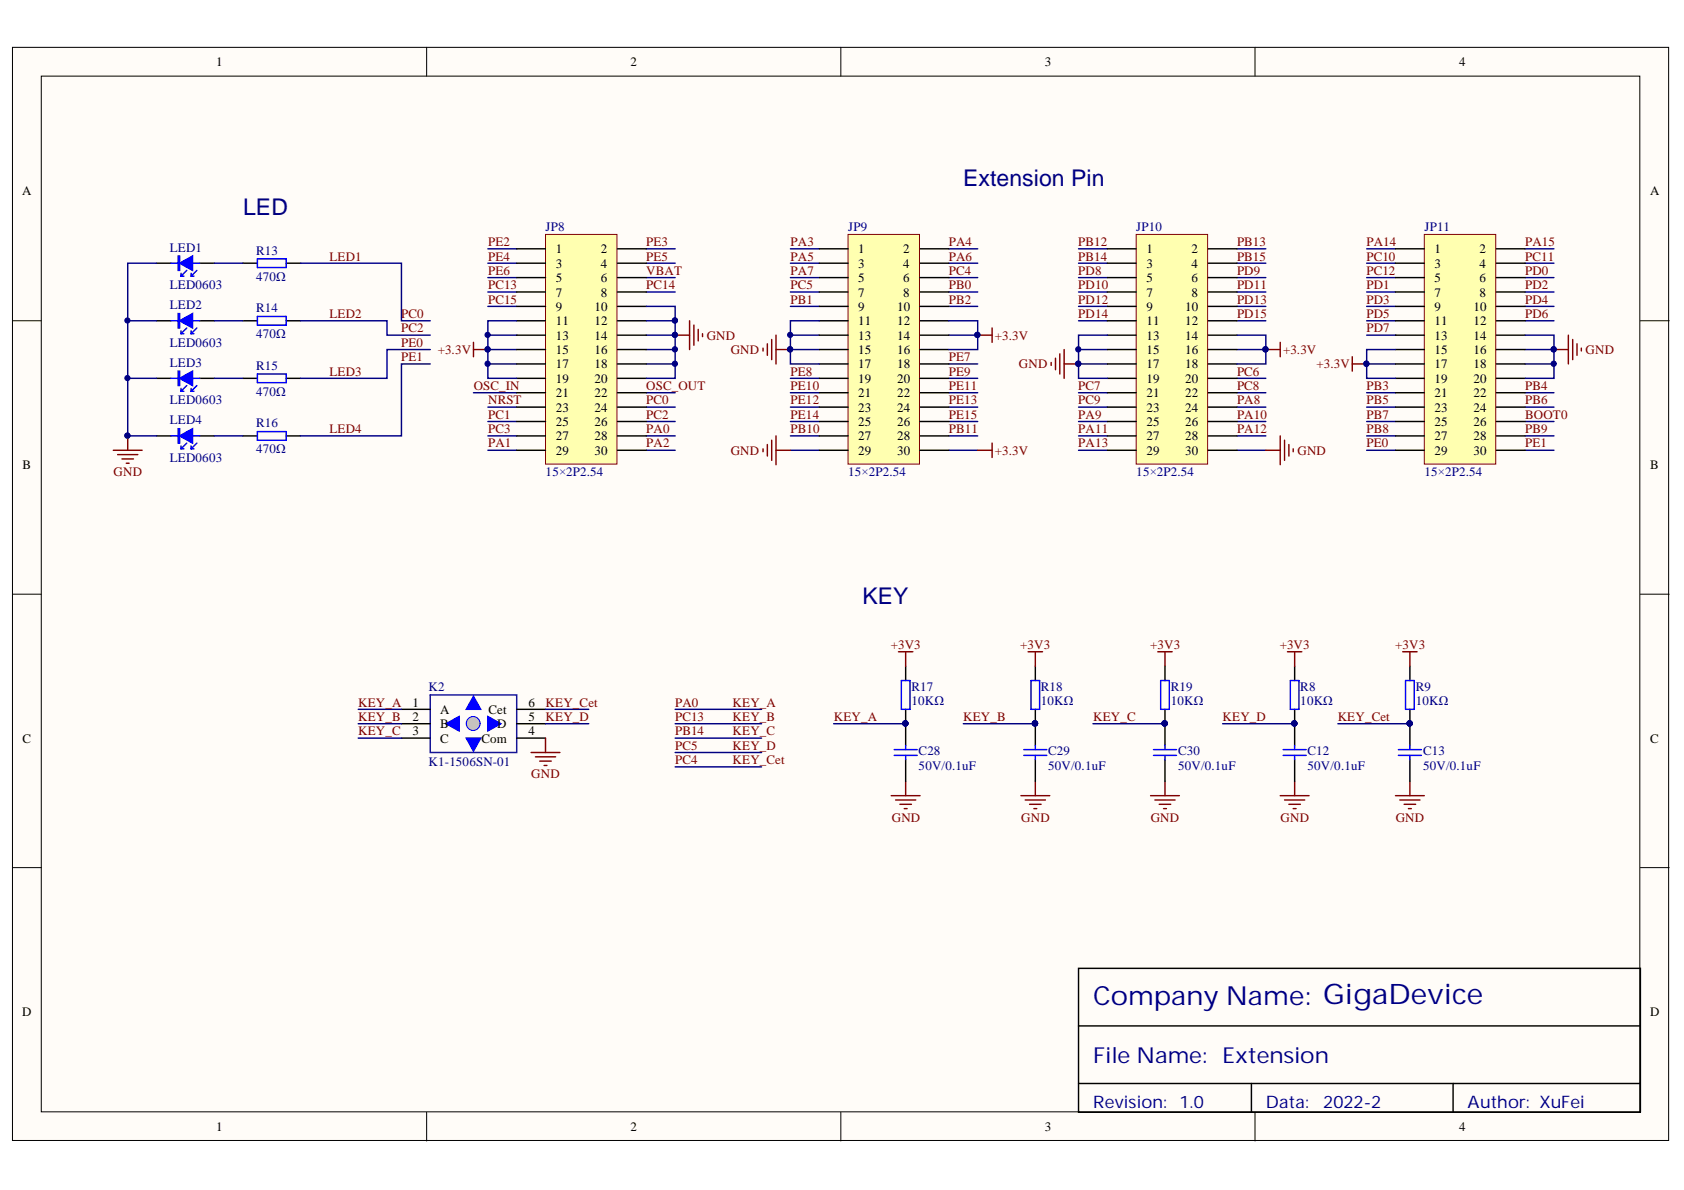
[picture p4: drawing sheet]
<svg xmlns="http://www.w3.org/2000/svg" width="297mm" height="210mm" viewBox="0 0 297 210" stroke-linecap="round" stroke-linejoin="round" font-family="sans-serif">
<defs><g id="words">
<text font-size="4.6" fill="#000080" x="192.8" y="177.2">Company Name: GigaDevice</text>
<g font-size="4.1" fill="#000080">
<text x="169.9" y="32.9">Extension Pin</text>
<text x="42.9" y="37.9">LED</text>
<text x="152.1" y="106.5">KEY</text>
</g>
<text font-size="3.9" fill="#000080" x="192.8" y="187.6">File Name: Extension</text>
<g font-size="3" fill="#000080">
<text x="192.8" y="195.4">Revision:</text>
<text x="208" y="195.4">1.0</text>
<text x="223.3" y="195.4">Data:</text>
<text x="233.4" y="195.4">2022-2</text>
<text x="258.9" y="195.4">Author: XuFei</text>
</g>
<g font-size="2.3">
<text x="38.1" y="11.7">1</text>
<text x="111.2" y="11.7">2</text>
<text x="184.3" y="11.7">3</text>
<text x="257.4" y="11.7">4</text>
<text x="3.9" y="34.5">A</text>
<text x="291.1" y="34.5">A</text>
<text x="98" y="44.7">1</text>
<text x="98" y="47.2">3</text>
<text x="106" y="44.7">2</text>
<text x="106" y="47.2">4</text>
<text x="151.4" y="44.7">1</text>
<text x="151.4" y="47.2">3</text>
<text x="159.3" y="44.7">2</text>
<text x="159.3" y="47.2">4</text>
<text x="202.2" y="44.7">1</text>
<text x="202.2" y="47.2">3</text>
<text x="210.2" y="44.7">2</text>
<text x="210.2" y="47.2">4</text>
<text x="253" y="44.7">1</text>
<text x="253" y="47.2">3</text>
<text x="261" y="44.7">2</text>
<text x="261" y="47.2">4</text>
<text x="98" y="49.8">5</text>
<text x="98" y="52.3">7</text>
<text x="106" y="49.8">6</text>
<text x="106" y="52.3">8</text>
<text x="151.4" y="49.8">5</text>
<text x="151.4" y="52.3">7</text>
<text x="159.3" y="49.8">6</text>
<text x="159.3" y="52.3">8</text>
<text x="202.2" y="49.8">5</text>
<text x="202.2" y="52.3">7</text>
<text x="210.2" y="49.8">6</text>
<text x="210.2" y="52.3">8</text>
<text x="253" y="49.8">5</text>
<text x="253" y="52.3">7</text>
<text x="261" y="49.8">6</text>
<text x="261" y="52.3">8</text>
<text x="98" y="54.8">9</text>
<text x="98" y="57.4">11</text>
<text x="98" y="59.9">13</text>
<text x="104.9" y="54.8">10</text>
<text x="104.9" y="57.4">12</text>
<text x="104.9" y="59.9">14</text>
<text x="151.4" y="54.8">9</text>
<text x="151.4" y="57.4">11</text>
<text x="151.4" y="59.9">13</text>
<text x="158.2" y="54.8">10</text>
<text x="158.2" y="57.4">12</text>
<text x="158.2" y="59.9">14</text>
<text x="202.2" y="54.8">9</text>
<text x="202.2" y="57.4">11</text>
<text x="202.2" y="59.9">13</text>
<text x="209.1" y="54.8">10</text>
<text x="209.1" y="57.4">12</text>
<text x="209.1" y="59.9">14</text>
<text x="253" y="54.8">9</text>
<text x="253" y="57.4">11</text>
<text x="253" y="59.9">13</text>
<text x="259.9" y="54.8">10</text>
<text x="259.9" y="57.4">12</text>
<text x="259.9" y="59.9">14</text>
<text x="98" y="62.4">15</text>
<text x="98" y="65">17</text>
<text x="104.9" y="62.4">16</text>
<text x="104.9" y="65">18</text>
<text x="151.4" y="62.4">15</text>
<text x="151.4" y="65">17</text>
<text x="158.2" y="62.4">16</text>
<text x="158.2" y="65">18</text>
<text x="202.2" y="62.4">15</text>
<text x="202.2" y="65">17</text>
<text x="209.1" y="62.4">16</text>
<text x="209.1" y="65">18</text>
<text x="253" y="62.4">15</text>
<text x="253" y="65">17</text>
<text x="259.9" y="62.4">16</text>
<text x="259.9" y="65">18</text>
<text x="98" y="67.5">19</text>
<text x="98" y="70.1">21</text>
<text x="104.9" y="67.5">20</text>
<text x="104.9" y="70.1">22</text>
<text x="151.4" y="67.5">19</text>
<text x="151.4" y="70.1">21</text>
<text x="158.2" y="67.5">20</text>
<text x="158.2" y="70.1">22</text>
<text x="202.2" y="67.5">19</text>
<text x="202.2" y="70.1">21</text>
<text x="209.1" y="67.5">20</text>
<text x="209.1" y="70.1">22</text>
<text x="253" y="67.5">19</text>
<text x="253" y="70.1">21</text>
<text x="259.9" y="67.5">20</text>
<text x="259.9" y="70.1">22</text>
<text x="98" y="72.6">23</text>
<text x="98" y="75.1">25</text>
<text x="98" y="77.7">27</text>
<text x="104.9" y="72.6">24</text>
<text x="104.9" y="75.1">26</text>
<text x="104.9" y="77.7">28</text>
<text x="151.4" y="72.6">23</text>
<text x="151.4" y="75.1">25</text>
<text x="151.4" y="77.7">27</text>
<text x="158.2" y="72.6">24</text>
<text x="158.2" y="75.1">26</text>
<text x="158.2" y="77.7">28</text>
<text x="202.2" y="72.6">23</text>
<text x="202.2" y="75.1">25</text>
<text x="202.2" y="77.7">27</text>
<text x="209.1" y="72.6">24</text>
<text x="209.1" y="75.1">26</text>
<text x="209.1" y="77.7">28</text>
<text x="253" y="72.6">23</text>
<text x="253" y="75.1">25</text>
<text x="253" y="77.7">27</text>
<text x="259.9" y="72.6">24</text>
<text x="259.9" y="75.1">26</text>
<text x="259.9" y="77.7">28</text>
<text x="4" y="82.7">B</text>
<text x="98" y="80.2">29</text>
<text x="104.9" y="80.2">30</text>
<text x="151.4" y="80.2">29</text>
<text x="158.2" y="80.2">30</text>
<text x="202.2" y="80.2">29</text>
<text x="209.1" y="80.2">30</text>
<text x="253" y="80.2">29</text>
<text x="259.9" y="80.2">30</text>
<text x="291.1" y="82.7">B</text>
<text x="72.7" y="124.6">1</text>
<text x="77.6" y="125.9">A</text>
<text x="86.2" y="125.9">Cet</text>
<text x="93.2" y="124.6">6</text>
<text x="4" y="131">C</text>
<text x="72.7" y="127.2">2</text>
<text x="72.7" y="129.7">3</text>
<text x="77.6" y="128.4">B</text>
<text x="77.6" y="131">C</text>
<text x="84.9" y="131">Com</text>
<text x="87.7" y="128.4">D</text>
<text x="93.2" y="129.7">4</text>
<text x="93.2" y="127.2">5</text>
<text x="291.1" y="131">C</text>
<text x="3.9" y="179.2">D</text>
<text x="291.1" y="179.2">D</text>
<text x="38.1" y="199.5">1</text>
<text x="111.2" y="199.5">2</text>
<text x="184.3" y="199.5">3</text>
<text x="257.4" y="199.5">4</text>
</g>
<g font-size="2.3" fill="#000080">
<text x="96.2" y="40.8">JP8</text>
<text x="149.6" y="40.8">JP9</text>
<text x="200.4" y="40.8">JP10</text>
<text x="251.3" y="40.8">JP11</text>
<text x="29.9" y="44.4">LED1</text>
<text x="45.2" y="45">R13</text>
<text x="29.9" y="51">LED0603</text>
<text x="45.2" y="49.5">470Ω</text>
<text x="29.9" y="54.6">LED2</text>
<text x="45.2" y="55.1">R14</text>
<text x="45.2" y="59.7">470Ω</text>
<text x="29.9" y="61.2">LED0603</text>
<text x="29.9" y="64.7">LED3</text>
<text x="45.2" y="65.2">R15</text>
<text x="29.9" y="71.3">LED0603</text>
<text x="45.2" y="69.8">470Ω</text>
<text x="29.9" y="74.9">LED4</text>
<text x="45.2" y="75.4">R16</text>
<text x="29.9" y="81.5">LED0603</text>
<text x="45.2" y="79.9">470Ω</text>
<text x="96.2" y="84">15×2P2.54</text>
<text x="149.6" y="84">15×2P2.54</text>
<text x="200.4" y="84">15×2P2.54</text>
<text x="251.3" y="84">15×2P2.54</text>
<text x="75.6" y="121.8">K2</text>
<text x="160.8" y="121.8">R17</text>
<text x="160.8" y="124.4">10KΩ</text>
<text x="183.6" y="121.8">R18</text>
<text x="183.6" y="124.4">10KΩ</text>
<text x="206.5" y="121.8">R19</text>
<text x="206.5" y="124.4">10KΩ</text>
<text x="229.4" y="121.8">R8</text>
<text x="229.4" y="124.4">10KΩ</text>
<text x="249.7" y="121.8">R9</text>
<text x="249.7" y="124.4">10KΩ</text>
<text x="75.6" y="135">K1-1506SN-01</text>
<text x="162" y="133.3">C28</text>
<text x="162" y="135.8">50V/0.1uF</text>
<text x="184.9" y="133.3">C29</text>
<text x="184.9" y="135.8">50V/0.1uF</text>
<text x="207.8" y="133.3">C30</text>
<text x="207.8" y="135.8">50V/0.1uF</text>
<text x="230.6" y="133.3">C12</text>
<text x="230.6" y="135.8">50V/0.1uF</text>
<text x="251" y="133.3">C13</text>
<text x="251" y="135.8">50V/0.1uF</text>
</g>
<g font-size="2.3" fill="#800000">
<text x="58.1" y="46">LED1</text>
<text x="86.1" y="43.4">PE2</text>
<text x="86.1" y="46">PE4</text>
<text x="114" y="43.4">PE3</text>
<text x="114" y="46">PE5</text>
<text x="139.5" y="43.4">PA3</text>
<text x="139.5" y="46">PA5</text>
<text x="167.4" y="43.4">PA4</text>
<text x="167.4" y="46">PA6</text>
<text x="190.2" y="43.4">PB12</text>
<text x="190.2" y="46">PB14</text>
<text x="218.2" y="43.4">PB13</text>
<text x="218.2" y="46">PB15</text>
<text x="241" y="43.4">PA14</text>
<text x="241" y="46">PC10</text>
<text x="269" y="43.4">PA15</text>
<text x="269" y="46">PC11</text>
<text x="86.1" y="48.5">PE6</text>
<text x="86.1" y="51">PC13</text>
<text x="86.1" y="53.6">PC15</text>
<text x="114" y="48.5">VBAT</text>
<text x="114" y="51">PC14</text>
<text x="139.5" y="48.5">PA7</text>
<text x="139.5" y="51">PC5</text>
<text x="139.5" y="53.6">PB1</text>
<text x="167.4" y="48.5">PC4</text>
<text x="167.4" y="51">PB0</text>
<text x="167.4" y="53.6">PB2</text>
<text x="190.2" y="48.5">PD8</text>
<text x="190.2" y="51">PD10</text>
<text x="190.2" y="53.6">PD12</text>
<text x="218.2" y="48.5">PD9</text>
<text x="218.2" y="51">PD11</text>
<text x="218.2" y="53.6">PD13</text>
<text x="241" y="48.5">PC12</text>
<text x="241" y="51">PD1</text>
<text x="241" y="53.6">PD3</text>
<text x="269" y="48.5">PD0</text>
<text x="269" y="51">PD2</text>
<text x="269" y="53.6">PD4</text>
<text x="58.1" y="56.1">LED2</text>
<text x="70.8" y="56.1">PC0</text>
<text x="70.8" y="58.6">PC2</text>
<text x="124.7" y="59.9">GND</text>
<text x="175.5" y="59.9">+3.3V</text>
<text x="190.2" y="56.1">PD14</text>
<text x="218.2" y="56.1">PD15</text>
<text x="241" y="56.1">PD5</text>
<text x="241" y="58.6">PD7</text>
<text x="269" y="56.1">PD6</text>
<text x="70.8" y="61.2">PE0</text>
<text x="70.8" y="63.7">PE1</text>
<text x="77.2" y="62.4">+3.3V</text>
<text x="128.9" y="62.4">GND</text>
<text x="167.4" y="63.7">PE7</text>
<text x="179.7" y="65">GND</text>
<text x="226.3" y="62.4">+3.3V</text>
<text x="232.2" y="65">+3.3V</text>
<text x="279.7" y="62.4">GND</text>
<text x="58.1" y="66.2">LED3</text>
<text x="83.6" y="68.8">OSC_IN</text>
<text x="86.1" y="71.3">NRST</text>
<text x="114" y="71.3">PC0</text>
<text x="114" y="68.8">OSC_OUT</text>
<text x="139.5" y="66.2">PE8</text>
<text x="139.5" y="68.8">PE10</text>
<text x="139.5" y="71.3">PE12</text>
<text x="167.4" y="66.2">PE9</text>
<text x="167.4" y="68.8">PE11</text>
<text x="167.4" y="71.3">PE13</text>
<text x="190.2" y="68.8">PC7</text>
<text x="190.2" y="71.3">PC9</text>
<text x="218.2" y="68.8">PC8</text>
<text x="218.2" y="71.3">PA8</text>
<text x="218.2" y="66.2">PC6</text>
<text x="241" y="68.8">PB3</text>
<text x="241" y="71.3">PB5</text>
<text x="269" y="68.8">PB4</text>
<text x="269" y="71.3">PB6</text>
<text x="58.1" y="76.4">LED4</text>
<text x="86.1" y="73.9">PC1</text>
<text x="86.1" y="76.4">PC3</text>
<text x="114" y="73.9">PC2</text>
<text x="114" y="76.4">PA0</text>
<text x="139.5" y="73.9">PE14</text>
<text x="139.5" y="76.4">PB10</text>
<text x="167.4" y="76.4">PB11</text>
<text x="167.4" y="73.9">PE15</text>
<text x="190.2" y="76.4">PA11</text>
<text x="190.2" y="73.9">PA9</text>
<text x="218.2" y="73.9">PA10</text>
<text x="218.2" y="76.4">PA12</text>
<text x="241" y="76.4">PB8</text>
<text x="241" y="73.9">PB7</text>
<text x="269" y="73.9">BOOT0</text>
<text x="269" y="76.4">PB9</text>
<text x="20" y="84">GND</text>
<text x="86.1" y="78.9">PA1</text>
<text x="114" y="78.9">PA2</text>
<text x="128.9" y="80.2">GND</text>
<text x="175.5" y="80.2">+3.3V</text>
<text x="190.2" y="78.9">PA13</text>
<text x="228.9" y="80.2">GND</text>
<text x="241" y="78.9">PE0</text>
<text x="269" y="78.9">PE1</text>
<text x="157.1" y="114.5">+3V3</text>
<text x="180" y="114.5">+3V3</text>
<text x="202.9" y="114.5">+3V3</text>
<text x="225.7" y="114.5">+3V3</text>
<text x="246.1" y="114.5">+3V3</text>
<text x="63.2" y="124.6">KEY_A</text>
<text x="96.2" y="124.6">KEY_Cet</text>
<text x="119.1" y="124.6">PA0</text>
<text x="129.2" y="124.6">KEY_A</text>
<text x="63.2" y="127.2">KEY_B</text>
<text x="63.2" y="129.7">KEY_C</text>
<text x="96.2" y="127.2">KEY_D</text>
<text x="119.1" y="127.2">PC13</text>
<text x="119.1" y="129.7">PB14</text>
<text x="129.2" y="127.2">KEY_B</text>
<text x="129.2" y="129.7">KEY_C</text>
<text x="147.1" y="127.2">KEY_A</text>
<text x="169.9" y="127.2">KEY_B</text>
<text x="192.8" y="127.2">KEY_C</text>
<text x="215.7" y="127.2">KEY_D</text>
<text x="236" y="127.2">KEY_Cet</text>
<text x="93.7" y="137.3">GND</text>
<text x="119.1" y="134.8">PC4</text>
<text x="119.1" y="132.2">PC5</text>
<text x="129.2" y="132.2">KEY_D</text>
<text x="129.2" y="134.8">KEY_Cet</text>
<text x="157.3" y="144.9">GND</text>
<text x="180.1" y="144.9">GND</text>
<text x="203" y="144.9">GND</text>
<text x="225.9" y="144.9">GND</text>
<text x="246.2" y="144.9">GND</text>
</g>
</g></defs>
<g fill="#fffcf8" stroke="#000" stroke-width=".18">
<path d="M2.2 8.4h292.1v192.8h-292.1z"/>
<path d="M7.3 13.4h281.9v182.7h-281.9z"/>
</g>
<path d="M75.3 8.4v5M148.3 8.4v5M221.4 8.4v5M2.2 56.6h5.1M289.3 56.6h5.1M2.2 104.8h5.1M289.3 104.8h5.1M2.2 153h5.1M289.3 153h5.1M75.3 196.2v5.1M148.3 196.2v5.1M221.4 196.2v5.1" fill="none" stroke="#000" stroke-width=".18"/>
<path d="M27.6 56.6h2.6M35.2 56.6h2.6M190.2 170.8h99.1v25.4h-99.1zM190.2 181h99.1M190.2 191.1h99.1M220.7 191.1v5.1M256.3 191.1v5.1" fill="none" stroke="#000" stroke-width=".25"/>
<path d="M31.7 56.6l2.3-1.3v2.5z" fill="#00f"/>
<path d="M30.2 56.6h1.2M31.4 55.3h.3v2.5h-.3zM31.5 55.3v2.5M31.7 56.6l2.3-1.3v2.5zM31.9 58.9h.5M31.9 58.4v.5M32.9 57.8l-1 1.1M33.7 58.9h.5M33.7 58.4v.5M34 56.6h1.2M34.7 57.8l-1 1.1" fill="none" stroke="#00f" stroke-width=".25"/>
<path d="M27.6 66.7h2.6M35.2 66.7h2.6" fill="none" stroke="#000" stroke-width=".25"/>
<path d="M31.7 66.7l2.3-1.2v2.5z" fill="#00f"/>
<path d="M30.2 66.7h1.2M31.4 65.5h.3v2.5h-.3zM31.5 65.5v2.5M31.7 66.7l2.3-1.2v2.5zM31.9 69h.5M31.9 68.5v.5M32.9 68l-1 1M33.7 69h.5M33.7 68.5v.5M34 66.7h1.2M34.7 68l-1 1" fill="none" stroke="#00f" stroke-width=".25"/>
<path d="M27.6 76.9h2.6M35.2 76.9h2.6" fill="none" stroke="#000" stroke-width=".25"/>
<path d="M31.7 76.9l2.3-1.3v2.6z" fill="#00f"/>
<path d="M30.2 76.9h1.2M31.4 75.6h.3v2.6h-.3zM31.5 75.6v2.6M31.7 76.9l2.3-1.3v2.6zM31.9 79.2h.5M31.9 78.7v.5M32.9 78.2l-1 1M33.7 79.2h.5M33.7 78.7v.5M34 76.9h1.2M34.7 78.2l-1 1" fill="none" stroke="#00f" stroke-width=".25"/>
<path d="M27.6 46.4h2.6M35.2 46.4h2.6" fill="none" stroke="#000" stroke-width=".25"/>
<path d="M31.7 46.4l2.3-1.2v2.5z" fill="#00f"/>
<g fill="none" stroke="#00f" stroke-width=".25">
<path d="M30.2 46.4h1.2M31.4 45.2h.3v2.5h-.3zM31.5 45.2v2.5M31.7 46.4l2.3-1.2v2.5zM31.9 48.7h.5M31.9 48.2v.5M32.9 47.7l-1 1M33.7 48.7h.5M33.7 48.2v.5M34 46.4h1.2M34.7 47.7l-1 1M45.4 45.7h5.1v1.5h-5.1z"/>
<path d="M45.4 55.8h5.1v1.5h-5.1zM45.4 66h5.1v1.5h-5.1zM45.4 76.1h5.1v1.5h-5.1zM157.7 133.2h4.1M157.7 132.2h4.1M159 120h1.5v5.1h-1.5zM159.7 131.5v.7M159.7 133.2v.8M180.6 133.2h4.1M180.6 132.2h4.1M181.9 120h1.5v5.1h-1.5zM182.6 131.5v.7"/>
<path d="M182.6 133.2v.8M203.5 133.2h4M203.5 132.2h4M204.7 120h1.6v5.1h-1.6zM205.5 131.5v.7M205.5 133.2v.8"/>
</g>
<g fill="none" stroke="#000" stroke-width=".25">
<path d="M42.9 46.4h2.5M42.9 56.6h2.5M50.5 46.4h2.5M50.5 56.6h2.5M42.9 66.7h2.5M42.9 76.9h2.5M50.5 66.7h2.5M50.5 76.9h2.5M159.7 117.5v2.5M182.6 117.5v2.5M205.5 117.5v2.5M159.7 125.1v6.4"/>
<path d="M159.7 134v3.8M182.6 125.1v6.4M182.6 134v3.8M205.5 125.1v6.4M205.5 134v3.8"/>
</g>
<g fill="none" stroke="#000080" stroke-width=".25">
<path d="M22.5 56.6h5.1M27.6 46.4h-5.1v30.5h5.1M37.8 46.4h5.1M37.8 56.6h5.1M53 46.4h17.8v10.2h5.1M53 56.6h15.3v2.5h7.6M86.1 46.4h5M86.1 43.9h5M86.1 49h5M86.1 51.5h5M86.1 54h5M86.1 59.1h5"/>
<path d="M114 46.4h5.1M114 43.9h5.1M114 49h5.1M114 51.5h5.1M114 59.1h5.1M139.4 46.4h5.1M139.4 43.9h5.1M139.4 49h5.1M139.4 51.5h5.1M139.4 54h5.1M139.4 59.1h5.1M167.4 46.4h5.1"/>
<path d="M167.4 43.9h5.1M167.4 49h5.1M167.4 51.5h5.1M167.4 54h5.1M167.4 59.1h5.1M190.2 46.4h5.1M190.2 56.6h5.1M190.2 43.9h5.1M190.2 49h5.1M190.2 51.5h5.1M190.2 54h5.1M218.2 46.4h5.1"/>
<path d="M218.2 56.6h5.1M218.2 43.9h5.1M218.2 49h5.1M218.2 51.5h5.1M218.2 54h5.1M241.1 46.4h5M241.1 56.6h5M241.1 43.9h5M241.1 49h5M241.1 51.5h5M241.1 54h5M241.1 59.1h5"/>
<path d="M269 46.4h5.1M269 56.6h5.1M269 43.9h5.1M269 49h5.1M269 51.5h5.1M269 54h5.1M22.5 66.7h5.1M37.8 66.7h5.1M37.8 76.9h5.1M75.9 61.7h-7.6v5h-15.3M75.9 64.2h-5.1v12.7h-17.8M83.5 69.3h7.6"/>
<path d="M86.1 76.9h5M86.1 61.7h5M86.1 64.2h5M86.1 71.8h5M86.1 74.3h5M86.1 79.4h5M114 76.9h5.1M114 61.7h5.1M114 64.2h5.1M114 69.3h5.1M114 71.8h5.1M114 74.3h5.1"/>
<path d="M114 79.4h5.1M139.4 66.7h5.1M139.4 76.9h5.1M139.4 61.7h5.1M139.4 69.3h5.1M139.4 71.8h5.1M139.4 74.3h5.1M139.4 79.4h5.1M167.4 66.7h5.1M167.4 76.9h5.1M167.4 64.2h5.1M167.4 69.3h5.1"/>
<path d="M167.4 71.8h5.1M167.4 74.3h5.1M167.4 79.4h5.1M190.2 76.9h5.1M190.2 61.7h5.1M190.2 64.2h5.1M190.2 69.3h5.1M190.2 71.8h5.1M190.2 74.3h5.1M190.2 79.4h5.1M218.2 66.7h5.1M218.2 76.9h5.1"/>
<path d="M218.2 61.7h5.1M218.2 69.3h5.1M218.2 71.8h5.1M218.2 74.3h5.1M218.2 79.4h5.1M241.1 76.9h5M241.1 64.2h5M241.1 69.3h5M241.1 71.8h5M241.1 74.3h5M241.1 79.4h5M269 76.9h5.1"/>
<path d="M269 61.7h5.1M269 64.2h5.1M269 69.3h5.1M269 71.8h5.1M269 74.3h5.1M269 79.4h5.1M119.1 127.7h15.2M119.1 125.1h15.2M119.1 130.2h15.2M147 127.7h12.7M169.9 127.7h12.7M192.8 127.7h12.7"/>
</g>
<g fill="#000080" stroke="#000080" stroke-width=".18">
<circle cx="22.5" cy="66.7" r=".46"/>
<circle cx="22.5" cy="56.5" r=".46"/>
<circle cx="22.5" cy="76.8" r=".46"/>
<circle cx="159.7" cy="127.6" r=".46"/>
<circle cx="182.6" cy="127.6" r=".46"/>
<circle cx="205.4" cy="127.6" r=".46"/>
<circle cx="86" cy="59.1" r=".46"/>
<circle cx="86" cy="61.6" r=".46"/>
<circle cx="86" cy="64.2" r=".46"/>
<circle cx="119" cy="59.1" r=".46"/>
<circle cx="119" cy="61.6" r=".46"/>
<circle cx="119" cy="64.2" r=".46"/>
<circle cx="139.4" cy="59.1" r=".46"/>
<circle cx="139.4" cy="61.6" r=".46"/>
<circle cx="172.4" cy="59.1" r=".46"/>
<circle cx="190.2" cy="61.6" r=".46"/>
<circle cx="190.2" cy="64.2" r=".46"/>
<circle cx="223.2" cy="61.6" r=".47"/>
<circle cx="241" cy="64.2" r=".46"/>
<circle cx="274" cy="61.6" r=".46"/>
<circle cx="274" cy="64.2" r=".46"/>
</g>
<g fill="none" stroke="#800000" stroke-width=".25">
<path d="M20 79.4h5.1M22.5 76.9v2.5M134.6 79.2v.5M135.4 78.4v2M136.1 77.6v3.6M136.9 79.4h2.5M136.9 76.9v5.1M172.5 79.4h2.5M175 78.2v2.5M223.3 79.4h2.5M225.8 76.9v5.1M226.6 77.6v3.6"/>
<path d="M227.3 78.4v2M228.1 79.2v.5M20.7 80.2h3.6M21.5 80.9h2M22.3 81.7h.5M158.5 115h2.5M159.7 115v2.5M181.3 115h2.6M182.6 115v2.5M204.2 115h2.6M205.5 115v2.5M159.7 137.8v2.5"/>
<path d="M182.6 137.8v2.5M205.5 137.8v2.5M157.2 140.3h5.1M158 141.1h3.5M158.7 141.9h2.1M159.5 142.6h.5M180.1 140.3h5.1M180.8 141.1h3.6M181.6 141.9h2M182.4 142.6h.5M202.9 140.3h5.1M203.7 141.1h3.6"/>
<path d="M204.5 141.9h2M205.2 142.6h.5"/>
</g>
<path d="M96.2 41.4h12.6v40.5h-12.6z" fill="#ffffb0" stroke="#800000" stroke-width=".18"/>
<g fill="none" stroke="#000" stroke-width=".25">
<path d="M91.1 43.9h5.1M91.1 46.4h5.1M91.1 49h5.1M91.1 51.5h5.1M91.1 54h5.1M91.1 56.6h5.1M91.1 59.1h5.1M108.9 43.9h5.1M108.9 46.4h5.1M108.9 49h5.1M108.9 51.5h5.1M108.9 54h5.1"/>
<path d="M108.9 56.6h5.1M108.9 59.1h5.1M91.1 61.7h5.1M91.1 64.2h5.1M91.1 66.7h5.1M91.1 69.3h5.1M91.1 71.8h5.1M91.1 74.3h5.1M91.1 76.9h5.1M91.1 79.4h5.1M108.9 61.7h5.1M108.9 64.2h5.1"/>
<path d="M108.9 66.7h5.1M108.9 69.3h5.1M108.9 71.8h5.1M108.9 74.3h5.1M108.9 76.9h5.1M108.9 79.4h5.1"/>
</g>
<path d="M149.6 41.4h12.6v40.5h-12.6z" fill="#ffffb0" stroke="#800000" stroke-width=".18"/>
<g fill="none" stroke="#000" stroke-width=".25">
<path d="M144.5 43.9h5.1M144.5 46.4h5.1M144.5 49h5.1M144.5 51.5h5.1M144.5 54h5.1M144.5 56.6h5.1M144.5 59.1h5.1M162.3 43.9h5.1M162.3 46.4h5.1M162.3 49h5.1M162.3 51.5h5.1M162.3 54h5.1"/>
<path d="M162.3 56.6h5.1M162.3 59.1h5.1M144.5 61.7h5.1M144.5 64.2h5.1M144.5 66.7h5.1M144.5 69.3h5.1M144.5 71.8h5.1M144.5 74.3h5.1M144.5 76.9h5.1M144.5 79.4h5.1M162.3 61.7h5.1M162.3 64.2h5.1"/>
<path d="M162.3 66.7h5.1M162.3 69.3h5.1M162.3 71.8h5.1M162.3 74.3h5.1M162.3 76.9h5.1M162.3 79.4h5.1"/>
</g>
<path d="M200.4 41.4h12.6v40.5h-12.6z" fill="#ffffb0" stroke="#800000" stroke-width=".18"/>
<g fill="none" stroke="#000" stroke-width=".25">
<path d="M195.3 43.9h5.1M195.3 46.4h5.1M195.3 49h5.1M195.3 51.5h5.1M195.3 54h5.1M195.3 56.6h5.1M195.3 59.1h5.1M213.1 43.9h5.1M213.1 46.4h5.1M213.1 49h5.1M213.1 51.5h5.1M213.1 54h5.1"/>
<path d="M213.1 56.6h5.1M213.1 59.1h5.1M195.3 61.7h5.1M195.3 64.2h5.1M195.3 66.7h5.1M195.3 69.3h5.1M195.3 71.8h5.1M195.3 74.3h5.1M195.3 76.9h5.1M195.3 79.4h5.1M213.1 61.7h5.1M213.1 64.2h5.1"/>
<path d="M213.1 66.7h5.1M213.1 69.3h5.1M213.1 71.8h5.1M213.1 74.3h5.1M213.1 76.9h5.1M213.1 79.4h5.1"/>
</g>
<path d="M251.2 41.4h12.6v40.5h-12.6z" fill="#ffffb0" stroke="#800000" stroke-width=".18"/>
<g fill="none" stroke="#000" stroke-width=".25">
<path d="M246.1 43.9h5.1M246.1 46.4h5.1M246.1 49h5.1M246.1 51.5h5.1M246.1 54h5.1M246.1 56.6h5.1M246.1 59.1h5.1M263.9 43.9h5.1M263.9 46.4h5.1M263.9 49h5.1M263.9 51.5h5.1M263.9 54h5.1"/>
<path d="M263.9 56.6h5.1M263.9 59.1h5.1M246.1 61.7h5.1M246.1 64.2h5.1M246.1 66.7h5.1M246.1 69.3h5.1M246.1 71.8h5.1M246.1 74.3h5.1M246.1 76.9h5.1M246.1 79.4h5.1M263.9 61.7h5.1M263.9 64.2h5.1"/>
<path d="M263.9 66.7h5.1M263.9 69.3h5.1M263.9 71.8h5.1M263.9 74.3h5.1M263.9 76.9h5.1M263.9 79.4h5.1"/>
</g>
<path d="M91.1 56.6h-5v10.1h5M114 56.6h5.1v10.1h-5.1M114 54h5.1v2.6M144.5 56.6h-5.1v7.6h5.1M167.4 56.6h5.1v5.1h-5.1M195.3 59.1h-5.1v7.6h5.1M218.2 59.1h5.1v5.1h-5.1M269 59.1h5.1v7.6h-5.1M246.1 61.7h-5v5h5" fill="none" stroke="#000080" stroke-width=".25"/>
<g fill="#000080" stroke="#000080" stroke-width=".18">
<circle cx="119" cy="56.5" r=".46"/>
<circle cx="119" cy="59.1" r=".46"/>
<circle cx="139.4" cy="61.6" r=".46"/>
<circle cx="190.2" cy="64.2" r=".46"/>
<circle cx="274" cy="61.6" r=".46"/>
<circle cx="241" cy="64.2" r=".46"/>
<circle cx="223.2" cy="61.6" r=".47"/>
<circle cx="172.4" cy="59.1" r=".46"/>
<circle cx="86" cy="61.6" r=".46"/>
</g>
<g fill="none" stroke="#800000" stroke-width=".25">
<path d="M119.1 59.1h2.5M121.6 56.6v5.1M122.4 57.3v3.6M123.2 58.1v2M123.9 58.9v.5M136.1 59.9v3.5M136.9 59.1v5.1M172.5 59.1h2.5M175 57.8v2.6M276.6 59.1v5.1M277.4 59.9v3.5M83.5 61.7h2.6"/>
<path d="M83.5 60.4v2.5M134.6 61.4v.5M135.4 60.6v2.1M136.9 61.7h2.5M185.4 63.9v.5M186.2 63.2v2M186.9 62.4v3.6M187.7 61.7v5M187.7 64.2h2.5M223.3 61.7h2.5M225.8 60.4v2.5M238.5 64.2h2.6"/>
<path d="M238.5 62.9v2.6M274.1 61.7h2.5M278.2 60.6v2.1M278.9 61.4v.5"/>
</g>
<path d="M83.5 122.8l1.3 2.3h-2.6z" fill="#00f"/>
<path d="M83.5 122.8l1.3 2.3h-2.6z" fill="none" stroke="#00f" stroke-width=".25"/>
<path d="M78.7 127.7l2.3-1.3v2.5z" fill="#00f"/>
<path d="M78.7 127.7l2.3-1.3v2.5z" fill="none" stroke="#00f" stroke-width=".25"/>
<path d="M82.2 130.2h2.6l-1.3 2.3z" fill="#00f"/>
<path d="M82.2 130.2h2.6l-1.3 2.3z" fill="none" stroke="#00f" stroke-width=".25"/>
<path d="M86.1 126.4l2.2 1.3-2.2 1.2z" fill="#00f"/>
<path d="M86.1 126.4l2.2 1.3-2.2 1.2z" fill="none" stroke="#00f" stroke-width=".25"/>
<circle cx="83.5" cy="127.6" r="1.23" fill="#c0c0c0" stroke="#00f" stroke-width=".18"/>
<path d="M75.9 122.6h15.2v10.1h-15.2z" fill="none" stroke="#0000bf" stroke-width=".25"/>
<path d="M228.4 117.5v2.5M248.7 117.5v2.5M70.8 125.1h5.1M70.8 127.7h5.1M70.8 130.2h5.1M91.1 125.1h5.1M91.1 127.7h5.1M91.1 130.2h5.1M228.4 125.1v6.4M228.4 134v3.8M248.7 125.1v6.4M248.7 134v3.8" fill="none" stroke="#000" stroke-width=".25"/>
<path d="M63.2 125.1h7.6M63.2 127.7h7.6M63.2 130.2h7.6M96.2 125.1h7.6M96.2 127.7h7.6M119.1 132.7h15.2M119.1 135.3h15.2M215.7 127.7h12.7M236 127.7h12.7" fill="none" stroke="#000080" stroke-width=".25"/>
<g fill="none" stroke="#800000" stroke-width=".25">
<path d="M227.1 115h2.5M228.4 115v2.5M247.4 115h2.6M248.7 115v2.5M93.7 132.7h5.1M94.4 133.5h3.6M95.2 134.3h2M96 135h.5M96.2 130.2v2.5M228.4 137.8v2.5M248.7 137.8v2.5M225.8 140.3h5.1"/>
<path d="M226.6 141.1h3.5M227.3 141.9h2.1M228.1 142.6h.5M246.1 140.3h5.1M246.9 141.1h3.6M247.7 141.9h2M248.4 142.6h.5"/>
</g>
<g fill="#000080" stroke="#000080" stroke-width=".18">
<circle cx="228.3" cy="127.6" r=".46"/>
<circle cx="248.6" cy="127.6" r=".46"/>
</g>
<path d="M226.3 133.2h4.1M226.3 132.2h4.1M227.6 120h1.5v5.1h-1.5zM228.4 131.5v.7M228.4 133.2v.8M246.7 133.2h4M246.7 132.2h4M247.9 120h1.6v5.1h-1.6zM248.7 131.5v.7M248.7 133.2v.8" fill="none" stroke="#00f" stroke-width=".25"/>
<use href="#words"/>
</svg>
